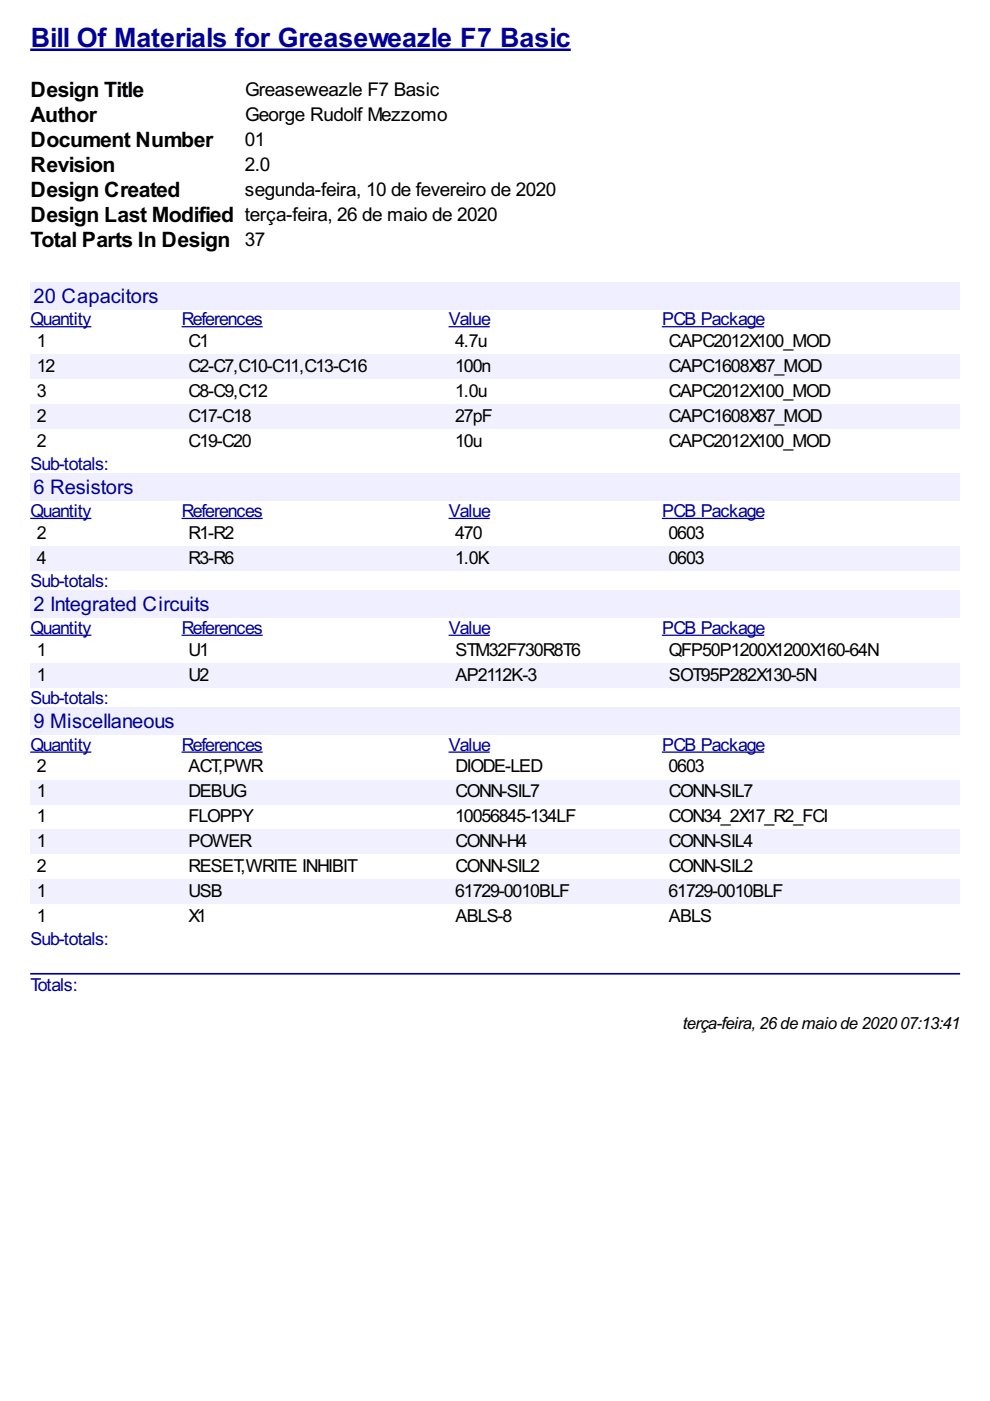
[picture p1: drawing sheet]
<svg xmlns="http://www.w3.org/2000/svg" width="210mm" height="297mm" viewBox="0 0 210 297" stroke-linecap="round" stroke-linejoin="round" font-family="sans-serif">
<defs><g id="words">
<text font-size="6.3" fill="#009" x="6.5" y="10">Bill Of Materials for Greaseweazle F7 Basic</text>
<g font-size="5">
<text x="6.5" y="20.6">Design Title</text>
<text x="6.5" y="25.9">Author</text>
<text x="6.5" y="31.2">Document Number</text>
<text x="6.5" y="36.5">Revision</text>
<text x="6.5" y="41.8">Design Created</text>
<text x="6.5" y="47.1">Design Last Modified terça-feira, 26 de maio de 2020</text>
<text x="6.5" y="52.3">Total Parts In Design 37</text>
</g>
<g font-size="4.8" fill="#009">
<text x="7.1" y="64.2">20 Capacitors</text>
<text x="7.1" y="104.8">6 Resistors</text>
<text x="7.1" y="129.6">2 Integrated Circuits</text>
<text x="7.1" y="154.3">9 Miscellaneous</text>
</g>
<g font-size="4.5">
<text x="52" y="20.3">Greaseweazle F7 Basic</text>
<text x="52" y="25.6">George Rudolf Mezzomo</text>
<text x="51.9" y="30.9">01</text>
<text x="51.9" y="36.2">2.0</text>
<text x="51.9" y="41.5">segunda-feira, 10 de fevereiro de 2020</text>
</g>
<g font-size="4.2" fill="#009">
<text x="6.5" y="69">Quantity</text>
<text x="38.6" y="69">References</text>
<text x="95.2" y="69">Value</text>
<text x="140.4" y="69">PCB Package</text>
<text x="6.5" y="99.7">Sub-totals:</text>
<text x="6.5" y="109.7">Quantity</text>
<text x="38.6" y="109.7">References</text>
<text x="95.2" y="109.7">Value</text>
<text x="140.4" y="109.7">PCB Package</text>
<text x="6.5" y="124.5">Sub-totals:</text>
<text x="6.5" y="134.4">Quantity</text>
<text x="38.6" y="134.4">References</text>
<text x="95.2" y="134.4">Value</text>
<text x="140.4" y="134.4">PCB Package</text>
<text x="6.5" y="149.2">Sub-totals:</text>
<text x="6.5" y="159.2">Quantity</text>
<text x="38.6" y="159.2">References</text>
<text x="95.2" y="159.2">Value</text>
<text x="140.4" y="159.2">PCB Package</text>
<text x="6.5" y="200.5">Sub-totals:</text>
<text x="6.5" y="210.1">Totals:</text>
</g>
<g font-size="4.2">
<text x="7.8" y="73.6">1</text>
<text x="40" y="73.6">C1</text>
<text x="96.5" y="73.6">4.7u</text>
<text x="141.8" y="73.6">CAPC2012X100_MOD</text>
<text x="7.8" y="78.9">12</text>
<text x="40" y="78.9">C2-C7,C10-C11,C13-C16</text>
<text x="96.5" y="78.9">100n</text>
<text x="141.8" y="78.9">CAPC1608X87_MOD</text>
<text x="7.8" y="84.2">3</text>
<text x="7.8" y="89.5">2</text>
<text x="40" y="84.2">C8-C9,C12</text>
<text x="40" y="89.5">C17-C18</text>
<text x="96.5" y="84.2">1.0u</text>
<text x="96.5" y="89.5">27pF</text>
<text x="141.8" y="84.2">CAPC2012X100_MOD</text>
<text x="141.8" y="89.5">CAPC1608X87_MOD</text>
<text x="7.8" y="94.7">2</text>
<text x="40" y="94.7">C19-C20</text>
<text x="96.5" y="94.7">10u</text>
<text x="141.8" y="94.7">CAPC2012X100_MOD</text>
<text x="7.8" y="114.2">2</text>
<text x="7.8" y="119.5">4</text>
<text x="40" y="114.2">R1-R2</text>
<text x="40" y="119.5">R3-R6</text>
<text x="96.5" y="114.2">470</text>
<text x="96.5" y="119.5">1.0K</text>
<text x="141.7" y="114.2">0603</text>
<text x="141.7" y="119.5">0603</text>
<text x="7.8" y="139">1</text>
<text x="40" y="139">U1</text>
<text x="96.6" y="139">STM32F730R8T6</text>
<text x="141.8" y="139">QFP50P1200X1200X160-64N</text>
<text x="7.8" y="144.3">1</text>
<text x="40" y="144.3">U2</text>
<text x="96.6" y="144.3">AP2112K-3</text>
<text x="141.8" y="144.3">SOT95P282X130-5N</text>
<text x="7.8" y="163.8">2</text>
<text x="40" y="163.8">ACT,PWR</text>
<text x="96.6" y="163.8">DIODE-LED</text>
<text x="141.7" y="163.8">0603</text>
<text x="7.8" y="169.1">1</text>
<text x="40" y="169.1">DEBUG</text>
<text x="96.6" y="169.1">CONN-SIL7</text>
<text x="141.8" y="169.1">CONN-SIL7</text>
<text x="7.8" y="174.4">1</text>
<text x="7.8" y="179.7">1</text>
<text x="40" y="174.4">FLOPPY</text>
<text x="40" y="179.7">POWER</text>
<text x="96.5" y="174.4">10056845-134LF</text>
<text x="96.6" y="179.7">CONN-H4</text>
<text x="141.8" y="174.4">CON34_2X17_R2_FCI</text>
<text x="141.8" y="179.7">CONN-SIL4</text>
<text x="7.8" y="184.9">2</text>
<text x="40" y="184.9">RESET,WRITE INHIBIT</text>
<text x="96.6" y="184.9">CONN-SIL2</text>
<text x="141.8" y="184.9">CONN-SIL2</text>
<text x="7.8" y="190.2">1</text>
<text x="40" y="190.2">USB</text>
<text x="96.5" y="190.2">61729-0010BLF</text>
<text x="141.7" y="190.2">61729-0010BLF</text>
<text x="7.8" y="195.5">1</text>
<text x="40" y="195.5">X1</text>
<text x="96.6" y="195.5">ABLS-8</text>
<text x="141.8" y="195.5">ABLS</text>
</g>
<text font-size="4" x="144.8" y="218.3">terça-feira,26de maio de 202007:13:41</text>
</g></defs>
<path d="M6.4 10.6h114.6" fill="none" stroke="#009" stroke-width=".53"/>
<g fill="#efefff">
<path d="M6.4 59.8h197.2v5.8h-197.2z"/>
<path d="M6.9 60h26.4v4.8h-26.4z"/>
</g>
<path d="M6.4 69.3h13M38.5 69.3h17.2M95.1 69.3h8.7M140.3 69.3h21.7" fill="none" stroke="#009" stroke-width=".26"/>
<g fill="#f0f0fe">
<path d="M6.4 75.1h32.1v5.3h-32.1z"/>
<path d="M7.7 75.4h3.7v4.2h-3.7z"/>
<path d="M38.5 75.1h56.6v5.3h-56.6z"/>
<path d="M39.7 75.4h37.9v4.2h-37.9z"/>
<path d="M95.1 75.1h45.2v5.3h-45.2z"/>
<path d="M96.3 75.4h7.5v4.2h-7.5z"/>
<path d="M140.3 75.1h63.3v5.3h-63.3z"/>
<path d="M141.6 75.4h32.3v4.2h-32.3z"/>
<path d="M6.4 85.7h32.1v5.3h-32.1z"/>
<path d="M7.7 86h1.8v4.2h-1.8z"/>
<path d="M38.5 85.7h56.6v5.3h-56.6z"/>
<path d="M39.7 86h13.2v4.2h-13.2z"/>
<path d="M95.1 85.7h45.2v5.3h-45.2z"/>
<path d="M96.3 86h7.7v4.2h-7.7z"/>
<path d="M140.3 85.7h63.3v5.3h-63.3z"/>
<path d="M141.6 86h32.3v4.2h-32.3z"/>
</g>
<g fill="#efefff">
<path d="M6.4 100.5h197.2v5.7h-197.2z"/>
<path d="M6.9 100.8h21.2v4.7h-21.2z"/>
</g>
<path d="M6.4 109.9h13M38.5 109.9h17.2M95.1 109.9h8.7M140.3 109.9h21.7" fill="none" stroke="#009" stroke-width=".26"/>
<g fill="#f0f0fe">
<path d="M6.4 115.7h32.1v5.3h-32.1z"/>
<path d="M7.7 115.9h1.8v4.2h-1.8z"/>
<path d="M38.5 115.7h56.6v5.3h-56.6z"/>
<path d="M39.7 115.9h9.5v4.2h-9.5z"/>
<path d="M95.1 115.7h45.2v5.3h-45.2z"/>
<path d="M96.3 115.9h7.2v4.2h-7.2z"/>
<path d="M140.3 115.7h63.3v5.3h-63.3z"/>
<path d="M141.6 115.9h7.4v4.2h-7.4z"/>
</g>
<g fill="#efefff">
<path d="M6.4 125.3h197.2v5.7h-197.2z"/>
<path d="M6.9 125.4h37.3v4.7h-37.3z"/>
</g>
<path d="M6.4 134.7h13M38.5 134.7h17.2M95.1 134.7h8.7M140.3 134.7h21.7" fill="none" stroke="#009" stroke-width=".26"/>
<g fill="#f0f0fe">
<path d="M6.4 140.5h32.1v5.3h-32.1z"/>
<path d="M7.7 140.7h1.8v4.2h-1.8z"/>
<path d="M38.5 140.5h56.6v5.3h-56.6z"/>
<path d="M39.7 140.7h4.2v4.2h-4.2z"/>
<path d="M95.1 140.5h45.2v5.3h-45.2z"/>
<path d="M96.3 140.7h17.2v4.2h-17.2z"/>
<path d="M140.3 140.5h63.3v5.3h-63.3z"/>
<path d="M141.6 140.7h31.2v4.2h-31.2z"/>
</g>
<g fill="#efefff">
<path d="M6.4 150h197.2v5.8h-197.2z"/>
<path d="M6.9 150.2h29.9v4.8h-29.9z"/>
</g>
<path d="M6.4 159.5h13M38.5 159.5h17.2M95.1 159.5h8.7M140.3 159.5h21.7" fill="none" stroke="#009" stroke-width=".26"/>
<g fill="#f0f0fe">
<path d="M6.4 165.3h32.1v5.3h-32.1z"/>
<path d="M7.7 165.6h1.8v4.2h-1.8z"/>
<path d="M38.5 165.3h56.6v5.3h-56.6z"/>
<path d="M39.7 165.6h12.2v4.2h-12.2z"/>
<path d="M95.1 165.3h45.2v5.3h-45.2z"/>
<path d="M96.3 165.6h17.8v4.2h-17.8z"/>
<path d="M140.3 165.3h63.3v5.3h-63.3z"/>
<path d="M141.6 165.6h17.7v4.2h-17.7z"/>
<path d="M6.4 175.9h32.1v5.3h-32.1z"/>
<path d="M7.7 176.2h1.8v4.2h-1.8z"/>
<path d="M38.5 175.9h56.6v5.3h-56.6z"/>
<path d="M39.7 176.2h13.2v4.2h-13.2z"/>
<path d="M95.1 175.9h45.2v5.3h-45.2z"/>
<path d="M96.3 176.2h15.1v4.2h-15.1z"/>
<path d="M140.3 175.9h63.3v5.3h-63.3z"/>
<path d="M141.6 176.2h17.7v4.2h-17.7z"/>
<path d="M6.4 186.4h32.1v5.3h-32.1z"/>
<path d="M7.7 186.7h1.8v4.3h-1.8z"/>
<path d="M38.5 186.4h56.6v5.3h-56.6z"/>
<path d="M39.7 186.7h7.1v4.3h-7.1z"/>
<path d="M95.1 186.4h45.2v5.3h-45.2z"/>
<path d="M96.3 186.7h24.1v4.3h-24.1z"/>
<path d="M140.3 186.4h63.3v5.3h-63.3z"/>
<path d="M141.6 186.7h24.1v4.3h-24.1z"/>
</g>
<path d="M6.6 206.5h196.8" fill="none" stroke="#009" stroke-width=".35"/>
<use href="#words"/>
</svg>
